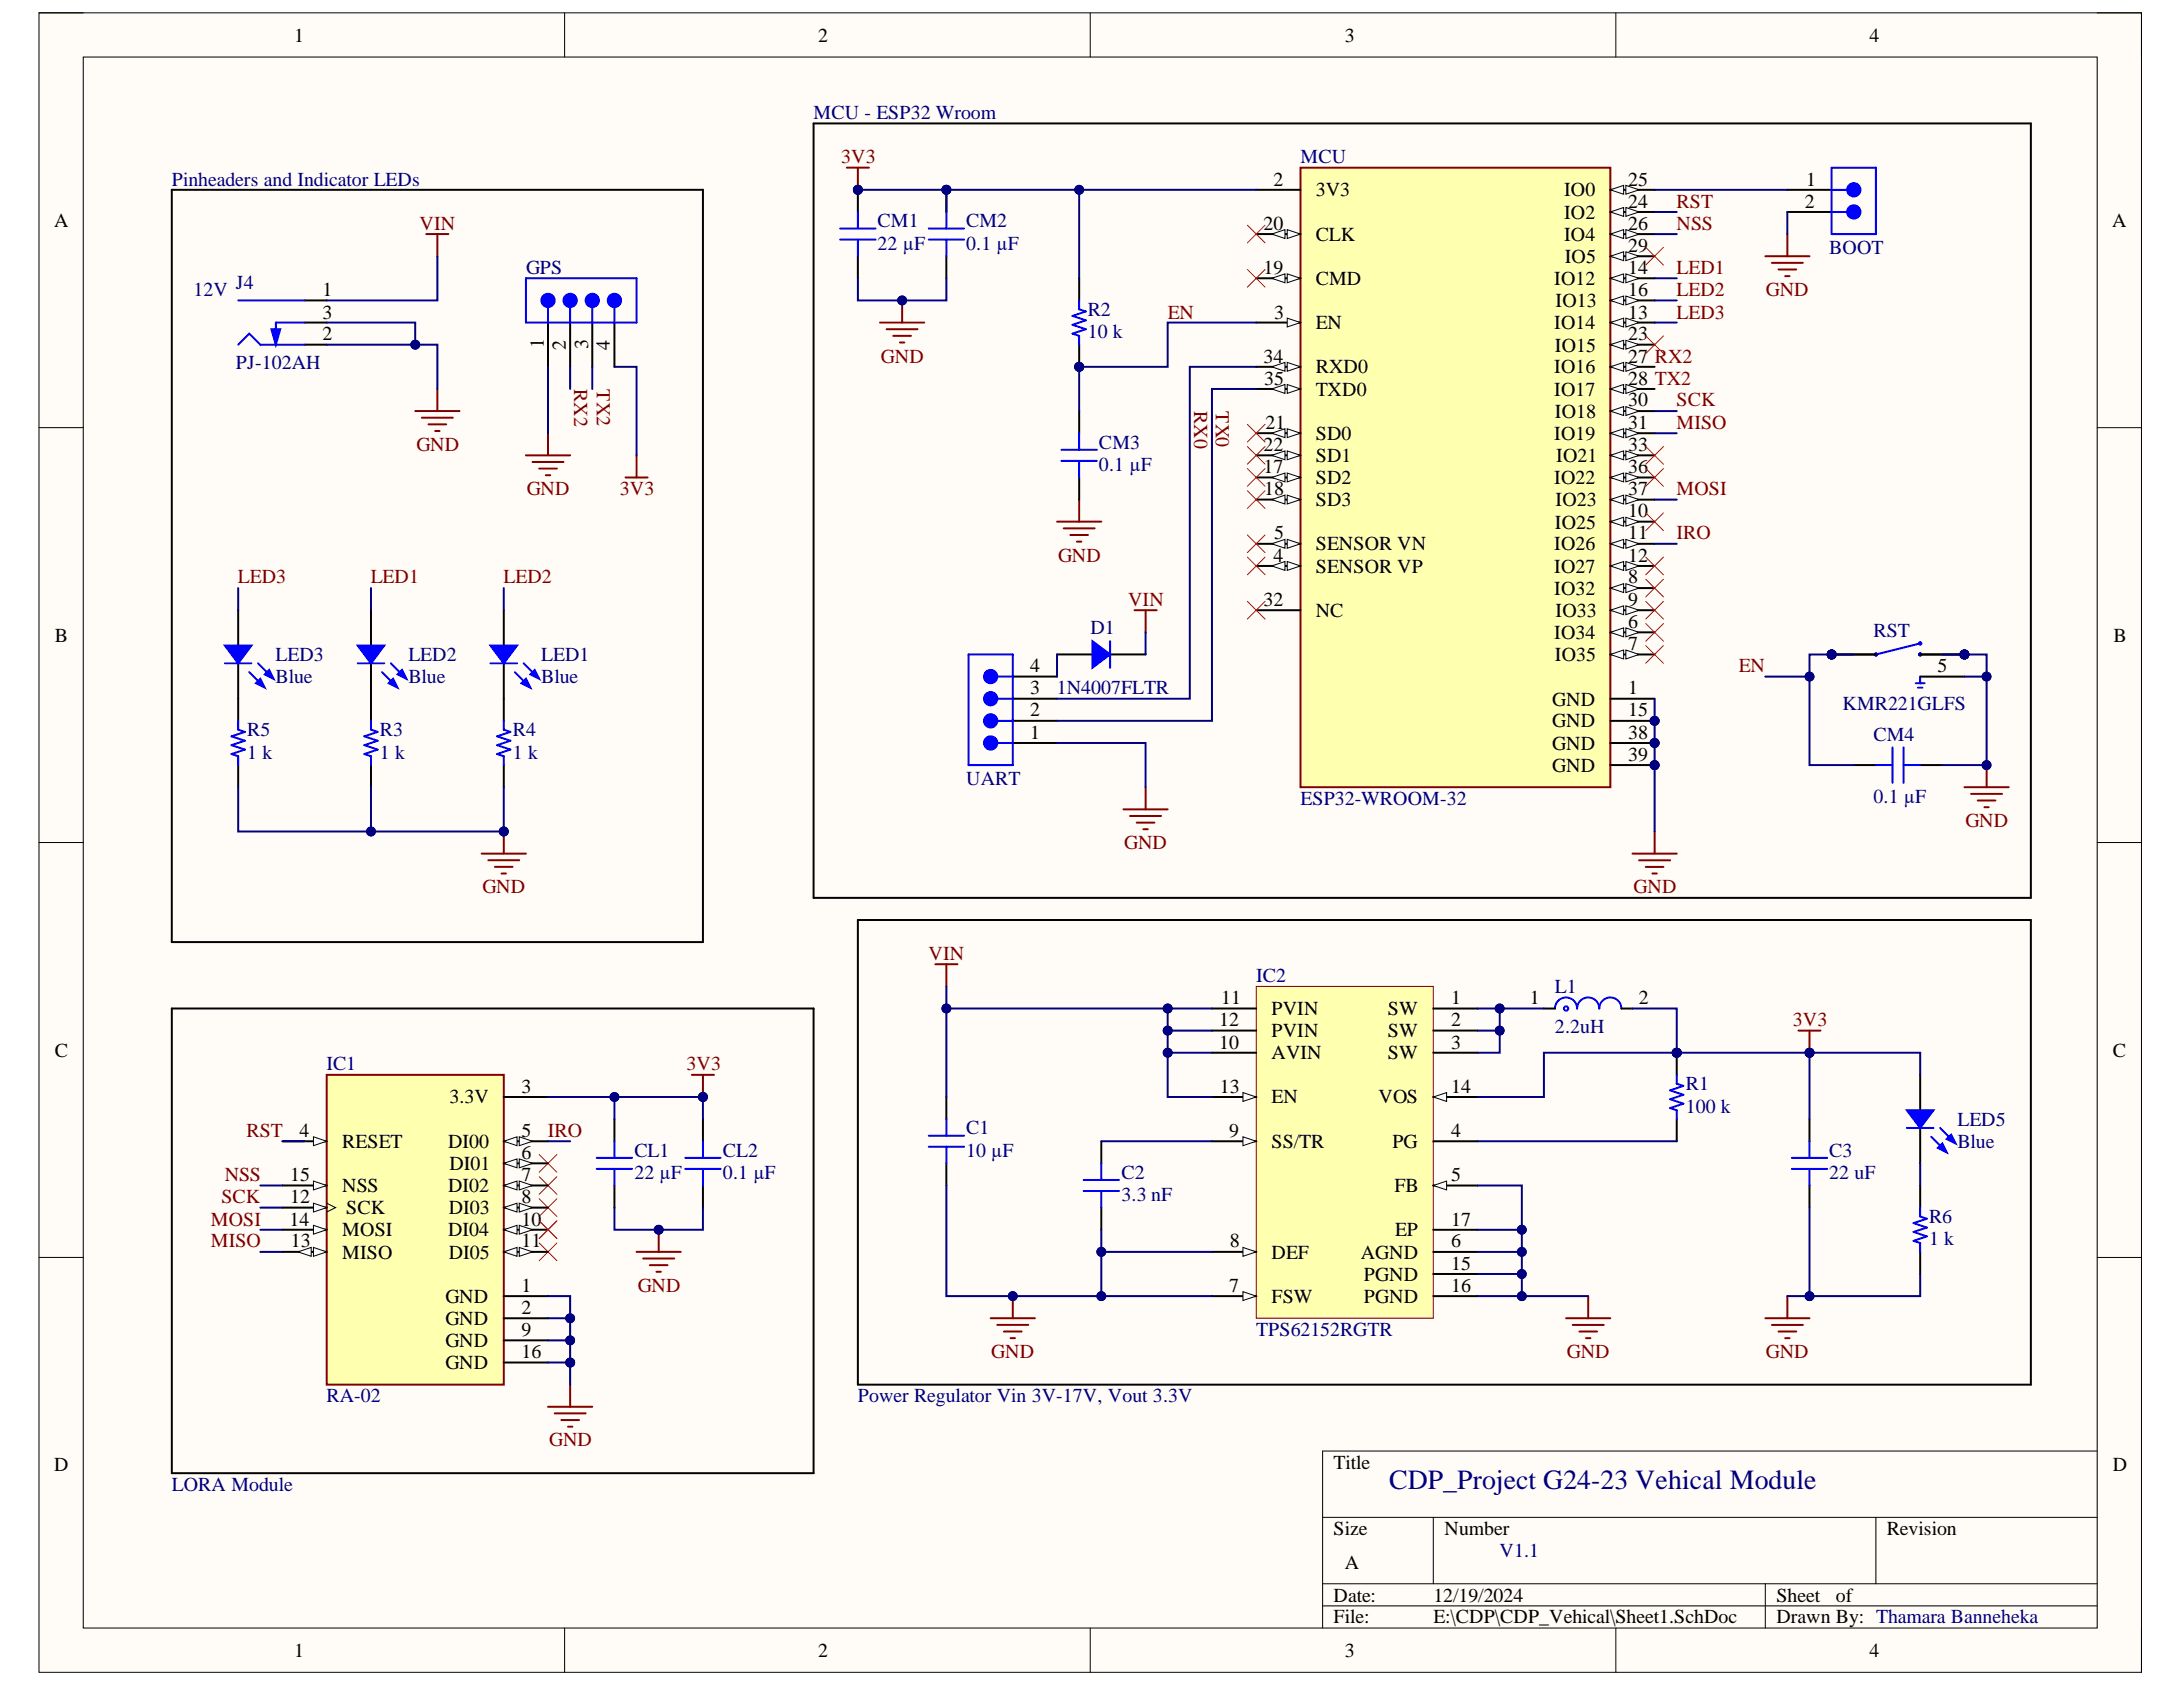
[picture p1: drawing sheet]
<svg xmlns="http://www.w3.org/2000/svg" width="279mm" height="216mm" viewBox="0 0 279 216" stroke-linecap="round" stroke-linejoin="round" font-family="sans-serif">
<defs><g id="words">
<text font-size="3.6" fill="#000080" x="177.8" y="190.6">CDP_Project G24-23 Vehical Module</text>
<g font-size="2.5">
<text x="37.6" y="5.3">1</text>
<text x="104.7" y="5.3">2</text>
<text x="172.1" y="5.3">3</text>
<text x="239.3" y="5.3">4</text>
<text x="163" y="23.8">2</text>
<text x="208.4" y="23.8">25</text>
<text x="231.2" y="23.8">1</text>
<text x="6.9" y="29">A</text>
<text x="161.7" y="29.4">20</text>
<text x="168.4" y="25.1">3V3</text>
<text x="200.2" y="25.1">IO0</text>
<text x="200.2" y="28">IO2</text>
<text x="208.4" y="26.6">24</text>
<text x="208.4" y="29.4">26</text>
<text x="231" y="26.6">2</text>
<text x="270.3" y="29">A</text>
<text x="161.7" y="35.1">19</text>
<text x="168.4" y="30.8">CLK</text>
<text x="200.2" y="30.8">IO4</text>
<text x="200.3" y="33.7">IO5</text>
<text x="208.4" y="32.2">29</text>
<text x="208.4" y="35.1">14</text>
<text x="41.3" y="37.9">1</text>
<text x="41.3" y="40.8">3</text>
<text x="163.1" y="40.8">3</text>
<text x="168.4" y="36.5">CMD</text>
<text x="198.9" y="36.5">IO12</text>
<text x="199.1" y="39.3">IO13</text>
<text x="208.4" y="37.9">16</text>
<text x="208.4" y="40.8">13</text>
<text x="41.3" y="43.6">2</text>
<text x="69.6" y="44.5" transform="rotate(-90 69.6 44.5)">1</text>
<text x="72.4" y="44.7" transform="rotate(-90 72.4 44.7)">2</text>
<text x="75.3" y="44.7" transform="rotate(-90 75.3 44.7)">3</text>
<text x="78.1" y="44.7" transform="rotate(-90 78.1 44.7)">4</text>
<text x="161.7" y="46.4">34</text>
<text x="168.4" y="42.1">EN</text>
<text x="168.4" y="47.8">RXD0</text>
<text x="198.9" y="42.1">IO14</text>
<text x="198.9" y="47.8">IO16</text>
<text x="199" y="45">IO15</text>
<text x="208.4" y="43.6">23</text>
<text x="208.4" y="46.4">27 RX2</text>
<text x="161.8" y="49.2">35</text>
<text x="168.4" y="50.7">TXD0</text>
<text x="198.9" y="50.7">IO17</text>
<text x="199" y="53.4">IO18</text>
<text x="208.4" y="49.2">28 TX2</text>
<text x="208.4" y="52">30</text>
<text x="161.7" y="57.7">22</text>
<text x="162" y="54.9">21</text>
<text x="168.4" y="56.3">SD0</text>
<text x="168.4" y="59.1">SD1</text>
<text x="198.9" y="56.3">IO19</text>
<text x="199.2" y="59.1">IO21</text>
<text x="208.4" y="54.9">31</text>
<text x="208.4" y="57.7">33</text>
<text x="161.7" y="60.5">17</text>
<text x="161.8" y="63.3">18</text>
<text x="168.4" y="62">SD2</text>
<text x="168.4" y="64.8">SD3</text>
<text x="198.9" y="62">IO22</text>
<text x="199.1" y="64.8">IO23</text>
<text x="208.4" y="60.5">36</text>
<text x="208.4" y="63.3">37</text>
<text x="163" y="71.9">4</text>
<text x="163.1" y="69">5</text>
<text x="168.4" y="70.4">SENSOR VN</text>
<text x="198.9" y="70.4">IO26</text>
<text x="199" y="67.7">IO25</text>
<text x="208.4" y="66.2">10</text>
<text x="208.4" y="69">11</text>
<text x="208.4" y="71.9">12</text>
<text x="161.7" y="77.5">32</text>
<text x="168.4" y="73.3">SENSOR VP</text>
<text x="198.9" y="73.3">IO27</text>
<text x="198.9" y="76.1">IO32</text>
<text x="208.4" y="74.7">8</text>
<text x="208.4" y="77.5">9</text>
<text x="7" y="82.1">B</text>
<text x="168.4" y="79">NC</text>
<text x="198.9" y="81.8">IO34</text>
<text x="199.1" y="79">IO33</text>
<text x="208.4" y="80.3">6</text>
<text x="208.4" y="83.2">7</text>
<text x="270.5" y="82.1">B</text>
<text x="131.9" y="88.9">3</text>
<text x="131.9" y="86">4</text>
<text x="199" y="84.6">IO35</text>
<text x="208.4" y="88.9">1</text>
<text x="248" y="86">5</text>
<text x="131.9" y="91.7">2</text>
<text x="131.9" y="94.5">1</text>
<text x="198.7" y="90.3">GND</text>
<text x="198.7" y="93.1">GND</text>
<text x="198.7" y="96">GND</text>
<text x="208.4" y="91.7">15</text>
<text x="208.4" y="94.5">38</text>
<text x="198.7" y="98.8">GND</text>
<text x="208.4" y="97.3">39</text>
<text x="156.1" y="131.3">12</text>
<text x="156.3" y="128.5">11</text>
<text x="162.7" y="129.9">PVIN</text>
<text x="177.6" y="129.9">SW</text>
<text x="185.7" y="128.5">1</text>
<text x="185.7" y="131.3">2</text>
<text x="195.8" y="128.5">1</text>
<text x="209.8" y="128.5">2</text>
<text x="7" y="135.2">C</text>
<text x="156.1" y="134.2">10</text>
<text x="162.7" y="135.6">AVIN</text>
<text x="162.7" y="132.8">PVIN</text>
<text x="177.6" y="132.8">SW</text>
<text x="177.6" y="135.6">SW</text>
<text x="185.7" y="134.2">3</text>
<text x="270.4" y="135.2">C</text>
<text x="57.5" y="141.2">3.3V</text>
<text x="66.7" y="139.9">3</text>
<text x="156.1" y="139.9">13</text>
<text x="162.7" y="141.2">EN</text>
<text x="176.4" y="141.2">VOS</text>
<text x="185.7" y="139.9">14</text>
<text x="38.3" y="145.5">4</text>
<text x="43.8" y="146.9">RESET</text>
<text x="57.3" y="146.9">DI00</text>
<text x="57.5" y="149.8">DI01</text>
<text x="66.7" y="145.5">5</text>
<text x="66.7" y="148.3">6</text>
<text x="157.3" y="145.5">9</text>
<text x="162.7" y="146.9">SS/TR</text>
<text x="178.2" y="146.9">PG</text>
<text x="185.7" y="145.5">4</text>
<text x="37.1" y="151.2">15</text>
<text x="37.1" y="154">12</text>
<text x="43.8" y="152.5">NSS</text>
<text x="44.3" y="155.4">SCK</text>
<text x="57.3" y="152.5">DI02</text>
<text x="57.4" y="155.4">DI03</text>
<text x="66.7" y="151.2">7</text>
<text x="66.7" y="154">8</text>
<text x="178.5" y="152.5">FB</text>
<text x="185.7" y="151.2">5</text>
<text x="37" y="156.9">14</text>
<text x="37.2" y="159.6">13</text>
<text x="43.8" y="158.2">MOSI</text>
<text x="43.8" y="161.1">MISO</text>
<text x="57.3" y="158.2">DI04</text>
<text x="57.4" y="161.1">DI05</text>
<text x="66.7" y="156.9">10</text>
<text x="66.7" y="159.6">11</text>
<text x="157.4" y="159.6">8</text>
<text x="162.7" y="161.1">DEF</text>
<text x="174.2" y="161.1">AGND</text>
<text x="178.6" y="158.2">EP</text>
<text x="185.7" y="159.6">6</text>
<text x="185.7" y="156.9">17</text>
<text x="57" y="166.8">GND</text>
<text x="66.7" y="165.3">1</text>
<text x="157.3" y="165.3">7</text>
<text x="162.7" y="166.8">FSW</text>
<text x="174.6" y="163.9">PGND</text>
<text x="174.6" y="166.8">PGND</text>
<text x="185.7" y="162.5">15</text>
<text x="185.7" y="165.3">16</text>
<text x="57" y="169.5">GND</text>
<text x="57" y="172.4">GND</text>
<text x="66.7" y="168.2">2</text>
<text x="66.7" y="171">9</text>
<text x="66.7" y="173.9">16</text>
<text x="57" y="175.2">GND</text>
<text x="6.9" y="188.3">D</text>
<text x="170.7" y="188">Title</text>
<text x="270.4" y="188.3">D</text>
<text x="170.7" y="196.4">Size</text>
<text x="184.9" y="196.4">Number</text>
<text x="241.5" y="196.4">Revision</text>
<text x="172.1" y="200.7">A</text>
<text x="170.7" y="205">Date:</text>
<text x="170.7" y="207.8">File:</text>
<text x="183.5" y="205">12/19/2024</text>
<text x="183.5" y="207.8">E:\CDP\CDP_Vehical\Sheet1.SchDoc</text>
<text x="227.4" y="205">Sheet</text>
<text x="227.4" y="207.8">Drawn By: Thamara Banneheka</text>
<text x="235" y="205">of</text>
<text x="37.6" y="212.1">1</text>
<text x="104.7" y="212.1">2</text>
<text x="172.1" y="212.1">3</text>
<text x="239.3" y="212.1">4</text>
</g>
<g font-size="2.5" fill="#000080">
<text x="104.1" y="15.2">MCU - ESP32 Wroom</text>
<text x="22" y="23.8">Pinheaders and Indicator LEDs</text>
<text x="166.5" y="20.9">MCU</text>
<text x="112.3" y="29.1">CM1</text>
<text x="123.7" y="29.1">CM2</text>
<text x="67.3" y="35.1">GPS</text>
<text x="112.3" y="32">22 µF</text>
<text x="123.7" y="32">0.1 µF</text>
<text x="234.1" y="32.5">BOOT</text>
<text x="24.8" y="37.9">12V</text>
<text x="30.2" y="37">J4</text>
<text x="139.2" y="40.4">R2</text>
<text x="30.2" y="47.3">PJ-102AH</text>
<text x="139.2" y="43.3">10 k</text>
<text x="140.7" y="57.4">CM3</text>
<text x="140.7" y="60.3">0.1 µF</text>
<text x="139.6" y="81.2">D1</text>
<text x="239.8" y="81.5">RST</text>
<text x="35.3" y="84.6">LED3</text>
<text x="35.3" y="87.4">Blue</text>
<text x="52.3" y="84.6">LED2</text>
<text x="52.3" y="87.4">Blue</text>
<text x="69.3" y="84.6">LED1</text>
<text x="69.3" y="87.4">Blue</text>
<text x="135.2" y="88.9">1N4007FLTR</text>
<text x="31.6" y="94.2">R5</text>
<text x="48.6" y="94.2">R3</text>
<text x="65.6" y="94.2">R4</text>
<text x="235.8" y="90.8">KMR221GLFS</text>
<text x="239.8" y="94.8">CM4</text>
<text x="31.6" y="97.1">1 k</text>
<text x="48.6" y="97.1">1 k</text>
<text x="65.6" y="97.1">1 k</text>
<text x="123.7" y="100.5">UART</text>
<text x="166.5" y="103">ESP32-WROOM-32</text>
<text x="239.8" y="102.7">0.1 µF</text>
<text x="160.8" y="125.7">IC2</text>
<text x="199" y="127.1">L1</text>
<text x="41.8" y="137">IC1</text>
<text x="199" y="132.2">2.2uH</text>
<text x="215.8" y="142.4">100 k</text>
<text x="215.8" y="139.5">R1</text>
<text x="81.2" y="148.1">CL1</text>
<text x="92.5" y="148.1">CL2</text>
<text x="123.7" y="148.1">10 µF</text>
<text x="123.7" y="145.2">C1</text>
<text x="234.1" y="148.1">C3</text>
<text x="250.5" y="144.1">LED5</text>
<text x="250.5" y="146.9">Blue</text>
<text x="81.2" y="150.9">22 µF</text>
<text x="92.5" y="150.9">0.1 µF</text>
<text x="143.5" y="153.7">3.3 nF</text>
<text x="143.5" y="150.9">C2</text>
<text x="234.1" y="150.9">22 uF</text>
<text x="246.9" y="159.4">1 k</text>
<text x="246.9" y="156.5">R6</text>
<text x="160.8" y="171">TPS62152RGTR</text>
<text x="41.8" y="179.4">RA-02</text>
<text x="109.8" y="179.4">Power Regulator Vin 3V-17V, Vout 3.3V</text>
<text x="22" y="190.8">LORA Module</text>
<text x="191.9" y="199.3">V1.1</text>
</g>
<g font-size="2.5" fill="#800000">
<text x="107.7" y="20.9">3V3</text>
<text x="53.7" y="29.4">VIN</text>
<text x="214.6" y="29.4">NSS</text>
<text x="214.6" y="26.6">RST</text>
<text x="214.6" y="35.1">LED1</text>
<text x="149.5" y="40.8">EN</text>
<text x="214.6" y="37.9">LED2</text>
<text x="214.6" y="40.8">LED3</text>
<text x="226" y="37.9">GND</text>
<text x="112.7" y="46.4">GND</text>
<text x="73.5" y="49.8" transform="rotate(90 73.5 49.8)">RX2</text>
<text x="76.4" y="49.8" transform="rotate(90 76.4 49.8)">TX2</text>
<text x="152.8" y="52.6" transform="rotate(90 152.8 52.6)">RX0</text>
<text x="155.6" y="52.6" transform="rotate(90 155.6 52.6)">TX0</text>
<text x="214.6" y="52">SCK</text>
<text x="53.3" y="57.7">GND</text>
<text x="214.6" y="54.9">MISO</text>
<text x="67.4" y="63.3">GND</text>
<text x="79.3" y="63.3">3V3</text>
<text x="214.6" y="63.3">MOSI</text>
<text x="135.4" y="71.9">GND</text>
<text x="214.6" y="69">IRO</text>
<text x="30.4" y="74.7">LED3</text>
<text x="47.5" y="74.7">LED1</text>
<text x="64.5" y="74.7">LED2</text>
<text x="144.4" y="77.5">VIN</text>
<text x="222.5" y="86">EN</text>
<text x="251.5" y="105.9">GND</text>
<text x="143.9" y="108.7">GND</text>
<text x="61.7" y="114.3">GND</text>
<text x="209.1" y="114.3">GND</text>
<text x="118.8" y="122.9">VIN</text>
<text x="229.5" y="131.3">3V3</text>
<text x="87.9" y="137">3V3</text>
<text x="31.5" y="145.5">RST</text>
<text x="70.1" y="145.5">IRO</text>
<text x="28.3" y="154">SCK</text>
<text x="28.8" y="151.2">NSS</text>
<text x="27" y="156.9">MOSI</text>
<text x="27" y="159.6">MISO</text>
<text x="81.6" y="165.3">GND</text>
<text x="126.9" y="173.9">GND</text>
<text x="200.5" y="173.9">GND</text>
<text x="226" y="173.9">GND</text>
<text x="70.3" y="185.1">GND</text>
</g>
</g></defs>
<path d="M5 1.6h269.1v212.4h-269.1z" fill-rule="evenodd" fill="#fffcf8"/>
<path d="M5 1.6h269.1v212.4h-269.1z" fill="none" stroke="#000" stroke-width=".13"/>
<path d="M10.7 7.3h257.7v201.1h-257.7z" fill-rule="evenodd" fill="#fffcf8"/>
<g fill="none" stroke="#000" stroke-width=".13">
<path d="M5 1.6h5.7M10.7 7.3h257.7v201.1h-257.7zM72.3 1.6v5.7M139.5 1.6v5.7M206.8 1.6v5.7M268.4 1.6h5.7v5.7M5 54.7h5.7M268.4 54.7h5.7M5 107.8h5.7M268.4 107.8h5.7M5 160.9h5.7M268.4 160.9h5.7"/>
<path d="M169.3 194.2h99.1M183.4 194.2v8.5M240.1 194.2v8.5M268.4 185.7h-99.1v22.7M72.3 208.4v5.6M139.5 208.4v5.6M169.3 202.7h99.1M169.3 205.5h99.1M206.8 208.4v5.6M225.9 202.7v5.7M274.1 208.4v5.6"/>
</g>
<circle cx="211.8" cy="92.3" r=".57" fill="#000080"/>
<circle cx="211.8" cy="92.3" r=".57" fill="none" stroke="#000080" stroke-width=".13"/>
<circle cx="211.8" cy="95.1" r=".57" fill="#000080"/>
<circle cx="211.8" cy="95.1" r=".57" fill="none" stroke="#000080" stroke-width=".13"/>
<circle cx="211.8" cy="97.9" r=".57" fill="#000080"/>
<circle cx="211.8" cy="97.9" r=".57" fill="none" stroke="#000080" stroke-width=".13"/>
<path d="M166.4 21.5h39.7v79.2h-39.7z" fill-rule="evenodd" fill="#ffffb0"/>
<path d="M166.4 21.5h39.7v79.2h-39.7z" fill="none" stroke="#800000" stroke-width=".25"/>
<path d="M160.8 24.3h5.6M160.8 69.6h5.6" fill="none" stroke="#000" stroke-width=".25"/>
<path d="M164.7 69l1.7 .6-1.7 .6z" fill="#f8fcff"/>
<path d="M164.7 69l1.7 .6-1.7 .6z" fill="none" stroke="#000" stroke-width=".13"/>
<path d="M162.8 69.6l1.7-.6v1.2z" fill="#f8fcff"/>
<path d="M162.8 69.6l1.7-.6v1.2z" fill="none" stroke="#000" stroke-width=".13"/>
<path d="M160.8 72.4h5.6" fill="none" stroke="#000" stroke-width=".25"/>
<path d="M164.7 71.9l1.7 .5-1.7 .6z" fill="#f8fcff"/>
<path d="M164.7 71.9l1.7 .5-1.7 .6z" fill="none" stroke="#000" stroke-width=".13"/>
<path d="M162.8 72.4l1.7-.5v1.1z" fill="#f8fcff"/>
<path d="M162.8 72.4l1.7-.5v1.1z" fill="none" stroke="#000" stroke-width=".13"/>
<path d="M206.1 24.3h5.7" fill="none" stroke="#000" stroke-width=".25"/>
<path d="M206.1 24.3l1.7-.6v1.2z" fill="#f8fcff"/>
<path d="M206.1 24.3l1.7-.6v1.2z" fill="none" stroke="#000" stroke-width=".13"/>
<path d="M208.1 23.7l1.7 .6-1.7 .6z" fill="#f8fcff"/>
<path d="M208.1 23.7l1.7 .6-1.7 .6z" fill="none" stroke="#000" stroke-width=".13"/>
<path d="M206.1 27.1h5.7" fill="none" stroke="#000" stroke-width=".25"/>
<path d="M206.1 27.1l1.7-.5v1.1z" fill="#f8fcff"/>
<path d="M206.1 27.1l1.7-.5v1.1z" fill="none" stroke="#000" stroke-width=".13"/>
<path d="M208.1 26.6l1.7 .5-1.7 .6z" fill="#f8fcff"/>
<path d="M208.1 26.6l1.7 .5-1.7 .6z" fill="none" stroke="#000" stroke-width=".13"/>
<path d="M206.1 30h5.7" fill="none" stroke="#000" stroke-width=".25"/>
<path d="M206.1 30l1.7-.6v1.1z" fill="#f8fcff"/>
<path d="M206.1 30l1.7-.6v1.1z" fill="none" stroke="#000" stroke-width=".13"/>
<path d="M208.1 29.4l1.7 .6-1.7 .5z" fill="#f8fcff"/>
<path d="M208.1 29.4l1.7 .6-1.7 .5z" fill="none" stroke="#000" stroke-width=".13"/>
<path d="M206.1 32.8h5.7" fill="none" stroke="#000" stroke-width=".25"/>
<path d="M206.1 32.8l1.7-.6v1.2z" fill="#f8fcff"/>
<path d="M206.1 32.8l1.7-.6v1.2z" fill="none" stroke="#000" stroke-width=".13"/>
<path d="M208.1 32.2l1.7 .6-1.7 .6z" fill="#f8fcff"/>
<path d="M208.1 32.2l1.7 .6-1.7 .6z" fill="none" stroke="#000" stroke-width=".13"/>
<path d="M206.1 35.6h5.7" fill="none" stroke="#000" stroke-width=".25"/>
<path d="M206.1 35.6l1.7-.5v1.1z" fill="#f8fcff"/>
<path d="M206.1 35.6l1.7-.5v1.1z" fill="none" stroke="#000" stroke-width=".13"/>
<path d="M208.1 35.1l1.7 .5-1.7 .6z" fill="#f8fcff"/>
<path d="M208.1 35.1l1.7 .5-1.7 .6z" fill="none" stroke="#000" stroke-width=".13"/>
<path d="M206.1 38.4h5.7" fill="none" stroke="#000" stroke-width=".25"/>
<path d="M206.1 38.4l1.7-.5v1.1z" fill="#f8fcff"/>
<path d="M206.1 38.4l1.7-.5v1.1z" fill="none" stroke="#000" stroke-width=".13"/>
<path d="M208.1 37.9l1.7 .5-1.7 .6z" fill="#f8fcff"/>
<path d="M208.1 37.9l1.7 .5-1.7 .6z" fill="none" stroke="#000" stroke-width=".13"/>
<path d="M206.1 41.3h5.7" fill="none" stroke="#000" stroke-width=".25"/>
<path d="M206.1 41.3l1.7-.6v1.2z" fill="#f8fcff"/>
<path d="M206.1 41.3l1.7-.6v1.2z" fill="none" stroke="#000" stroke-width=".13"/>
<path d="M208.1 40.7l1.7 .6-1.7 .6z" fill="#f8fcff"/>
<path d="M208.1 40.7l1.7 .6-1.7 .6z" fill="none" stroke="#000" stroke-width=".13"/>
<path d="M206.1 44.1h5.7" fill="none" stroke="#000" stroke-width=".25"/>
<path d="M206.1 44.1l1.7-.5v1.1z" fill="#f8fcff"/>
<path d="M206.1 44.1l1.7-.5v1.1z" fill="none" stroke="#000" stroke-width=".13"/>
<path d="M208.1 43.6l1.7 .5-1.7 .6z" fill="#f8fcff"/>
<path d="M208.1 43.6l1.7 .5-1.7 .6z" fill="none" stroke="#000" stroke-width=".13"/>
<path d="M206.1 46.9h5.7" fill="none" stroke="#000" stroke-width=".25"/>
<path d="M206.1 46.9l1.7-.5v1.1z" fill="#f8fcff"/>
<path d="M206.1 46.9l1.7-.5v1.1z" fill="none" stroke="#000" stroke-width=".13"/>
<path d="M208.1 46.4l1.7 .5-1.7 .6z" fill="#f8fcff"/>
<path d="M208.1 46.4l1.7 .5-1.7 .6z" fill="none" stroke="#000" stroke-width=".13"/>
<path d="M206.1 49.8h5.7" fill="none" stroke="#000" stroke-width=".25"/>
<path d="M206.1 49.8l1.7-.6v1.1z" fill="#f8fcff"/>
<path d="M206.1 49.8l1.7-.6v1.1z" fill="none" stroke="#000" stroke-width=".13"/>
<path d="M208.1 49.2l1.7 .6-1.7 .5z" fill="#f8fcff"/>
<path d="M208.1 49.2l1.7 .6-1.7 .5z" fill="none" stroke="#000" stroke-width=".13"/>
<path d="M206.1 52.6h5.7" fill="none" stroke="#000" stroke-width=".25"/>
<path d="M206.1 52.6l1.7-.6v1.2z" fill="#f8fcff"/>
<path d="M206.1 52.6l1.7-.6v1.2z" fill="none" stroke="#000" stroke-width=".13"/>
<path d="M208.1 52l1.7 .6-1.7 .6z" fill="#f8fcff"/>
<path d="M208.1 52l1.7 .6-1.7 .6z" fill="none" stroke="#000" stroke-width=".13"/>
<path d="M206.1 55.4h5.7" fill="none" stroke="#000" stroke-width=".25"/>
<path d="M206.1 55.4l1.7-.5v1.1z" fill="#f8fcff"/>
<path d="M206.1 55.4l1.7-.5v1.1z" fill="none" stroke="#000" stroke-width=".13"/>
<path d="M208.1 54.9l1.7 .5-1.7 .6z" fill="#f8fcff"/>
<path d="M208.1 54.9l1.7 .5-1.7 .6z" fill="none" stroke="#000" stroke-width=".13"/>
<path d="M206.1 58.3h5.7" fill="none" stroke="#000" stroke-width=".25"/>
<path d="M206.1 58.3l1.7-.6v1.1z" fill="#f8fcff"/>
<path d="M206.1 58.3l1.7-.6v1.1z" fill="none" stroke="#000" stroke-width=".13"/>
<path d="M208.1 57.7l1.7 .6-1.7 .5z" fill="#f8fcff"/>
<path d="M208.1 57.7l1.7 .6-1.7 .5z" fill="none" stroke="#000" stroke-width=".13"/>
<path d="M206.1 61.1h5.7" fill="none" stroke="#000" stroke-width=".25"/>
<path d="M206.1 61.1l1.7-.6v1.2z" fill="#f8fcff"/>
<path d="M206.1 61.1l1.7-.6v1.2z" fill="none" stroke="#000" stroke-width=".13"/>
<path d="M208.1 60.5l1.7 .6-1.7 .6z" fill="#f8fcff"/>
<path d="M208.1 60.5l1.7 .6-1.7 .6z" fill="none" stroke="#000" stroke-width=".13"/>
<path d="M206.1 63.9h5.7" fill="none" stroke="#000" stroke-width=".25"/>
<path d="M206.1 63.9l1.7-.5v1.1z" fill="#f8fcff"/>
<path d="M206.1 63.9l1.7-.5v1.1z" fill="none" stroke="#000" stroke-width=".13"/>
<path d="M208.1 63.4l1.7 .5-1.7 .6z" fill="#f8fcff"/>
<path d="M208.1 63.4l1.7 .5-1.7 .6z" fill="none" stroke="#000" stroke-width=".13"/>
<path d="M206.1 66.8h5.7" fill="none" stroke="#000" stroke-width=".25"/>
<path d="M206.1 66.8l1.7-.6v1.1z" fill="#f8fcff"/>
<path d="M206.1 66.8l1.7-.6v1.1z" fill="none" stroke="#000" stroke-width=".13"/>
<path d="M208.1 66.2l1.7 .6-1.7 .5z" fill="#f8fcff"/>
<path d="M208.1 66.2l1.7 .6-1.7 .5z" fill="none" stroke="#000" stroke-width=".13"/>
<path d="M206.1 69.6h5.7" fill="none" stroke="#000" stroke-width=".25"/>
<path d="M206.1 69.6l1.7-.6v1.2z" fill="#f8fcff"/>
<path d="M206.1 69.6l1.7-.6v1.2z" fill="none" stroke="#000" stroke-width=".13"/>
<path d="M208.1 69l1.7 .6-1.7 .6z" fill="#f8fcff"/>
<path d="M208.1 69l1.7 .6-1.7 .6z" fill="none" stroke="#000" stroke-width=".13"/>
<path d="M206.1 72.4h5.7" fill="none" stroke="#000" stroke-width=".25"/>
<path d="M206.1 72.4l1.7-.5v1.1z" fill="#f8fcff"/>
<path d="M206.1 72.4l1.7-.5v1.1z" fill="none" stroke="#000" stroke-width=".13"/>
<path d="M208.1 71.9l1.7 .5-1.7 .6z" fill="#f8fcff"/>
<path d="M208.1 71.9l1.7 .5-1.7 .6z" fill="none" stroke="#000" stroke-width=".13"/>
<path d="M206.1 75.3h5.7" fill="none" stroke="#000" stroke-width=".25"/>
<path d="M206.1 75.3l1.7-.6v1.1z" fill="#f8fcff"/>
<path d="M206.1 75.3l1.7-.6v1.1z" fill="none" stroke="#000" stroke-width=".13"/>
<path d="M208.1 74.7l1.7 .6-1.7 .5z" fill="#f8fcff"/>
<path d="M208.1 74.7l1.7 .6-1.7 .5z" fill="none" stroke="#000" stroke-width=".13"/>
<path d="M206.1 78.1h5.7" fill="none" stroke="#000" stroke-width=".25"/>
<path d="M206.1 78.1l1.7-.6v1.2z" fill="#f8fcff"/>
<path d="M206.1 78.1l1.7-.6v1.2z" fill="none" stroke="#000" stroke-width=".13"/>
<path d="M208.1 77.5l1.7 .6-1.7 .6z" fill="#f8fcff"/>
<path d="M208.1 77.5l1.7 .6-1.7 .6z" fill="none" stroke="#000" stroke-width=".13"/>
<path d="M206.1 80.9h5.7" fill="none" stroke="#000" stroke-width=".25"/>
<path d="M206.1 80.9l1.7-.5v1.1z" fill="#f8fcff"/>
<path d="M206.1 80.9l1.7-.5v1.1z" fill="none" stroke="#000" stroke-width=".13"/>
<path d="M208.1 80.4l1.7 .5-1.7 .6z" fill="#f8fcff"/>
<path d="M208.1 80.4l1.7 .5-1.7 .6z" fill="none" stroke="#000" stroke-width=".13"/>
<path d="M206.1 83.8h5.7" fill="none" stroke="#000" stroke-width=".25"/>
<path d="M206.1 83.8l1.7-.6v1.1z" fill="#f8fcff"/>
<path d="M206.1 83.8l1.7-.6v1.1z" fill="none" stroke="#000" stroke-width=".13"/>
<path d="M208.1 83.2l1.7 .6-1.7 .5z" fill="#f8fcff"/>
<path d="M208.1 83.2l1.7 .6-1.7 .5z" fill="none" stroke="#000" stroke-width=".13"/>
<path d="M160.8 30h5.6" fill="none" stroke="#000" stroke-width=".25"/>
<path d="M164.7 29.4l1.7 .6-1.7 .5z" fill="#f8fcff"/>
<path d="M164.7 29.4l1.7 .6-1.7 .5z" fill="none" stroke="#000" stroke-width=".13"/>
<path d="M162.8 30l1.7-.6v1.1z" fill="#f8fcff"/>
<path d="M162.8 30l1.7-.6v1.1z" fill="none" stroke="#000" stroke-width=".13"/>
<path d="M160.8 35.6h5.6" fill="none" stroke="#000" stroke-width=".25"/>
<path d="M164.7 35.1l1.7 .5-1.7 .6z" fill="#f8fcff"/>
<path d="M164.7 35.1l1.7 .5-1.7 .6z" fill="none" stroke="#000" stroke-width=".13"/>
<path d="M162.8 35.6l1.7-.5v1.1z" fill="#f8fcff"/>
<path d="M162.8 35.6l1.7-.5v1.1z" fill="none" stroke="#000" stroke-width=".13"/>
<path d="M160.8 41.3h5.6" fill="none" stroke="#000" stroke-width=".25"/>
<path d="M164.7 40.7l1.7 .6-1.7 .5z" fill="#f8fcff"/>
<path d="M164.7 40.7l1.7 .6-1.7 .5z" fill="none" stroke="#000" stroke-width=".13"/>
<path d="M160.8 46.9h5.6M160.8 78.1h5.6" fill="none" stroke="#000" stroke-width=".25"/>
<path d="M164.7 46.4l1.7 .5-1.7 .6z" fill="#f8fcff"/>
<path d="M164.7 46.4l1.7 .5-1.7 .6z" fill="none" stroke="#000" stroke-width=".13"/>
<path d="M162.8 46.9l1.7-.5v1.1z" fill="#f8fcff"/>
<path d="M162.8 46.9l1.7-.5v1.1z" fill="none" stroke="#000" stroke-width=".13"/>
<path d="M160.8 49.8h5.6" fill="none" stroke="#000" stroke-width=".25"/>
<path d="M164.7 49.2l1.7 .6-1.7 .5z" fill="#f8fcff"/>
<path d="M164.7 49.2l1.7 .6-1.7 .5z" fill="none" stroke="#000" stroke-width=".13"/>
<path d="M162.8 49.8l1.7-.6v1.1z" fill="#f8fcff"/>
<path d="M162.8 49.8l1.7-.6v1.1z" fill="none" stroke="#000" stroke-width=".13"/>
<path d="M160.8 55.4h5.6" fill="none" stroke="#000" stroke-width=".25"/>
<path d="M164.7 54.9l1.7 .5-1.7 .6z" fill="#f8fcff"/>
<path d="M164.7 54.9l1.7 .5-1.7 .6z" fill="none" stroke="#000" stroke-width=".13"/>
<path d="M162.8 55.4l1.7-.5v1.1z" fill="#f8fcff"/>
<path d="M162.8 55.4l1.7-.5v1.1z" fill="none" stroke="#000" stroke-width=".13"/>
<path d="M160.8 58.3h5.6" fill="none" stroke="#000" stroke-width=".25"/>
<path d="M164.7 57.7l1.7 .6-1.7 .5z" fill="#f8fcff"/>
<path d="M164.7 57.7l1.7 .6-1.7 .5z" fill="none" stroke="#000" stroke-width=".13"/>
<path d="M162.8 58.3l1.7-.6v1.1z" fill="#f8fcff"/>
<path d="M162.8 58.3l1.7-.6v1.1z" fill="none" stroke="#000" stroke-width=".13"/>
<path d="M160.8 61.1h5.6" fill="none" stroke="#000" stroke-width=".25"/>
<path d="M164.7 60.5l1.7 .6-1.7 .6z" fill="#f8fcff"/>
<path d="M164.7 60.5l1.7 .6-1.7 .6z" fill="none" stroke="#000" stroke-width=".13"/>
<path d="M162.8 61.1l1.7-.6v1.2z" fill="#f8fcff"/>
<path d="M162.8 61.1l1.7-.6v1.2z" fill="none" stroke="#000" stroke-width=".13"/>
<path d="M160.8 63.9h5.6" fill="none" stroke="#000" stroke-width=".25"/>
<path d="M164.7 63.4l1.7 .5-1.7 .6z" fill="#f8fcff"/>
<path d="M164.7 63.4l1.7 .5-1.7 .6z" fill="none" stroke="#000" stroke-width=".13"/>
<path d="M162.8 63.9l1.7-.5v1.1z" fill="#f8fcff"/>
<path d="M162.8 63.9l1.7-.5v1.1z" fill="none" stroke="#000" stroke-width=".13"/>
<path d="M206.1 89.4h5.7M206.1 92.3h5.7" fill="none" stroke="#000" stroke-width=".25"/>
<circle cx="211.8" cy="92.3" r=".57" fill="#000080"/>
<circle cx="211.8" cy="92.3" r=".57" fill="none" stroke="#000080" stroke-width=".13"/>
<path d="M206.1 95.1h5.7" fill="none" stroke="#000" stroke-width=".25"/>
<circle cx="211.8" cy="95.1" r=".57" fill="#000080"/>
<circle cx="211.8" cy="95.1" r=".57" fill="none" stroke="#000080" stroke-width=".13"/>
<path d="M206.1 97.9h5.7" fill="none" stroke="#000" stroke-width=".25"/>
<circle cx="211.8" cy="97.9" r=".57" fill="#000080"/>
<circle cx="211.8" cy="97.9" r=".57" fill="none" stroke="#000080" stroke-width=".13"/>
<path d="M160.8 126.2h22.6v42.5h-22.6z" fill-rule="evenodd" fill="#ffffb0"/>
<path d="M160.8 126.2h22.6v42.5h-22.6z" fill="none" stroke="#800000" stroke-width=".13"/>
<path d="M183.4 129.1h5.7M183.4 131.9h5.7M183.4 134.7h5.7M183.4 146.1h5.7M183.4 151.7h5.7" fill="none" stroke="#000" stroke-width=".25"/>
<path d="M183.4 151.7l1.7-.5v1.1z" fill="#f8fcff"/>
<path d="M183.4 151.7l1.7-.5v1.1z" fill="none" stroke="#000" stroke-width=".13"/>
<path d="M155.1 165.9h5.7M183.4 160.2h5.7" fill="none" stroke="#000" stroke-width=".25"/>
<path d="M159.1 165.3l1.7 .6-1.7 .5z" fill="#f8fcff"/>
<path d="M159.1 165.3l1.7 .6-1.7 .5z" fill="none" stroke="#000" stroke-width=".13"/>
<path d="M155.1 160.2h5.7" fill="none" stroke="#000" stroke-width=".25"/>
<path d="M159.1 159.6l1.7 .6-1.7 .6z" fill="#f8fcff"/>
<path d="M159.1 159.6l1.7 .6-1.7 .6z" fill="none" stroke="#000" stroke-width=".13"/>
<path d="M155.1 146.1h5.7" fill="none" stroke="#000" stroke-width=".25"/>
<path d="M159.1 145.5l1.7 .6-1.7 .5z" fill="#f8fcff"/>
<path d="M159.1 145.5l1.7 .6-1.7 .5z" fill="none" stroke="#000" stroke-width=".13"/>
<path d="M155.1 134.7h5.7M155.1 129.1h5.7M155.1 131.9h5.7M155.1 140.4h5.7" fill="none" stroke="#000" stroke-width=".25"/>
<path d="M159.1 139.8l1.7 .6-1.7 .6z" fill="#f8fcff"/>
<path d="M159.1 139.8l1.7 .6-1.7 .6z" fill="none" stroke="#000" stroke-width=".13"/>
<path d="M183.4 140.4h5.7" fill="none" stroke="#000" stroke-width=".25"/>
<path d="M183.4 140.4l1.7-.6v1.2z" fill="#f8fcff"/>
<path d="M183.4 140.4l1.7-.6v1.2z" fill="none" stroke="#000" stroke-width=".13"/>
<path d="M183.4 157.4h5.7M183.4 163h5.7M183.4 165.9h5.7" fill="none" stroke="#000" stroke-width=".25"/>
<path d="M126.8 168.7h5.7M127.6 169.6h4M128.5 170.4h2.3M129.3 171.3h.6M129.6 165.9v2.8" fill="none" stroke="#800000" stroke-width=".25"/>
<circle cx="129.6" cy="165.9" r=".57" fill="#000080"/>
<circle cx="129.6" cy="165.9" r=".57" fill="none" stroke="#000080" stroke-width=".13"/>
<path d="M230.2 131.9h2.8M231.6 131.9v2.8" fill="none" stroke="#800000" stroke-width=".25"/>
<circle cx="231.6" cy="134.7" r=".56" fill="#000080"/>
<circle cx="231.6" cy="134.7" r=".56" fill="none" stroke="#000080" stroke-width=".13"/>
<path d="M108.4 21.5h2.8M109.8 21.5v2.8" fill="none" stroke="#800000" stroke-width=".25"/>
<circle cx="109.8" cy="24.3" r=".57" fill="#000080"/>
<circle cx="109.8" cy="24.3" r=".57" fill="none" stroke="#000080" stroke-width=".13"/>
<path d="M115.5 38.4v2.9M112.6 41.3h5.7M113.5 42.1h3.9M114.3 43h2.3M115.2 43.8h.5" fill="none" stroke="#800000" stroke-width=".25"/>
<circle cx="115.5" cy="38.4" r=".57" fill="#000080"/>
<circle cx="115.5" cy="38.4" r=".57" fill="none" stroke="#000080" stroke-width=".13"/>
<path d="M135.3 66.8h5.7M136.1 67.6h4M137 68.5h2.3M137.8 69.3h.6M138.1 63.9v2.9" fill="none" stroke="#800000" stroke-width=".25"/>
<path d="M121.1 140.4v2.8M121.1 148.9v2.8M141 146.1v2.8M141 154.5v2.9M231.6 143.2v2.9M231.6 151.7v2.9" fill="none" stroke="#000" stroke-width=".25"/>
<path d="M118.9 145.3h4.5M118.9 146.8h4.5M121.1 143.2v2.1M121.1 146.8v2.1M138.7 151h4.5M138.7 152.4h4.5M141 148.9v2.1M141 152.4v2.1M229.3 148.2h4.6M229.3 149.6h4.6M231.6 146.1v2.1M231.6 149.6v2.1" fill="none" stroke="#00f" stroke-width=".25"/>
<circle cx="214.6" cy="134.7" r=".57" fill="#000080"/>
<circle cx="214.6" cy="134.7" r=".57" fill="none" stroke="#000080" stroke-width=".13"/>
<path d="M214.6 134.7v2.9" fill="none" stroke="#000" stroke-width=".25"/>
<circle cx="214.6" cy="134.7" r=".57" fill="#000080"/>
<circle cx="214.6" cy="134.7" r=".57" fill="none" stroke="#000080" stroke-width=".13"/>
<path d="M214.6 143.2v2.9" fill="none" stroke="#000" stroke-width=".25"/>
<path d="M214.6 137.6v1.1l.8 .3-1.6 .5 1.6 .6-1.6 .6 1.6 .5-1.6 .6 .8 .3v1.1" fill="none" stroke="#00f" stroke-width=".25"/>
<circle cx="138.1" cy="46.9" r=".57" fill="#000080"/>
<circle cx="138.1" cy="46.9" r=".57" fill="none" stroke="#000080" stroke-width=".13"/>
<path d="M138.1 35.6v2.8M138.1 44.1v2.8" fill="none" stroke="#000" stroke-width=".25"/>
<circle cx="138.1" cy="46.9" r=".57" fill="#000080"/>
<circle cx="138.1" cy="46.9" r=".57" fill="none" stroke="#000080" stroke-width=".13"/>
<path d="M30.5 38.4h8.5M138.1 38.4v1.2l.9 .3-1.7 .5 1.7 .6-1.7 .6 1.7 .5-1.7 .6 .8 .3v1.1M30.5 44.1l1.4-1.4 1.4 1.4h5.7M39 41.3h-3.7v2.8" fill="none" stroke="#00f" stroke-width=".25"/>
<g fill="none" stroke="#800000" stroke-width=".25">
<path d="M225.9 32.8h5.7M226.8 33.6h3.9M227.6 34.5h2.3M228.5 35.3h.5M228.8 30v2.8M145.2 78.1h2.8M146.6 78.1v2.8M143.8 103.6h5.6M144.6 104.4h4M145.5 105.3h2.3M146.3 106.1h.6M146.6 100.7v2.9"/>
<path d="M208.9 109.2h5.7M209.8 110.1h4M210.6 110.9h2.3M211.5 111.8h.6M211.8 106.4v2.8M119.7 123.4h2.8M121.1 123.4v2.8M73 177.2v2.8M70.1 180h5.7M71 180.9h4M71.8 181.7h2.3M72.7 182.6h.6"/>
</g>
<path d="M39 38.4h2.8M39 41.3h2.8M39 44.1h2.8" fill="none" stroke="#000" stroke-width=".25"/>
<path d="M34.7 42.1h1.2l-.6 2z" fill="#00f"/>
<path d="M34.7 42.1h1.2l-.6 2z" fill="none" stroke="#00f" stroke-width=".25"/>
<path d="M54.6 30h2.8M56 30v2.8M53.1 52.6h5.7M54 53.5h4M54.8 54.3h2.3M55.7 55.2h.6M56 49.8v2.8M61.6 109.2h5.7M62.5 110.1h4M63.3 110.9h2.3M64.2 111.8h.6M64.5 106.4v2.8" fill="none" stroke="#800000" stroke-width=".25"/>
<g fill="none" stroke="#f00" stroke-width=".13">
<path d="M159.6 28.8l2.3 2.3M159.6 34.5l2.3 2.3M161.9 28.8l-2.3 2.3M161.9 34.5l-2.3 2.3M159.6 54.3l2.3 2.3M159.6 57.1l2.3 2.3M159.6 60l2.3 2.2M161.9 54.3l-2.3 2.3M161.9 57.1l-2.3 2.3M161.9 60l-2.3 2.2M210.6 57.1l2.3 2.3M210.6 60l2.3 2.2"/>
<path d="M212.9 57.1l-2.3 2.3M212.9 60l-2.3 2.2M159.6 62.8l2.3 2.3M159.6 68.5l2.3 2.2M159.6 77l2.3 2.2M161.9 62.8l-2.3 2.3M161.9 68.5l-2.3 2.2M161.9 77l-2.3 2.2M210.6 79.8l2.3 2.3M210.6 77l2.3 2.2M210.6 74.1l2.3 2.3M210.6 71.3l2.3 2.3"/>
<path d="M210.6 65.6l2.3 2.3M212.9 79.8l-2.3 2.3M212.9 77l-2.3 2.2M212.9 74.1l-2.3 2.3M212.9 71.3l-2.3 2.3M212.9 65.6l-2.3 2.3M210.6 82.6l2.3 2.3M212.9 82.6l-2.3 2.3"/>
</g>
<circle cx="64.5" cy="106.4" r=".57" fill="#000080"/>
<circle cx="64.5" cy="106.4" r=".57" fill="none" stroke="#000080" stroke-width=".13"/>
<path d="M30.5 89.4v2.9M30.5 97.9v2.8M47.5 89.4v2.9M47.5 97.9v2.8M64.5 89.4v2.9M64.5 97.9v2.8M135.3 83.8h4.5M142.1 83.8h4.5M245.8 151.7v2.9M245.8 160.2v2.8" fill="none" stroke="#000" stroke-width=".25"/>
<path d="M30.5 92.3v1.1l.8 .3-1.7 .5 1.7 .6-1.7 .6 1.7 .5-1.7 .6 .9 .3v1.1M47.5 92.3v1.1l.8 .3-1.7 .5 1.7 .6-1.7 .6 1.7 .5-1.7 .6 .9 .3v1.1M64.5 92.3v1.1l.8 .3-1.7 .5 1.7 .6-1.7 .6 1.7 .5-1.7 .6 .9 .3v1.1M142.1 82.1v3.4M245.8 154.6v1.1l.8 .3-1.7 .5 1.7 .6-1.7 .6 1.7 .5-1.7 .6 .9 .3v1.1" fill="none" stroke="#00f" stroke-width=".25"/>
<path d="M210.6 31.7l2.3 2.2M212.9 31.7l-2.3 2.2" fill="none" stroke="#f00" stroke-width=".13"/>
<path d="M139.8 82.1l2.3 1.7-2.3 1.7z" fill="#00f"/>
<path d="M135.9 57.6h4.5M135.9 59h4.5M138.1 55.4v2.2M138.1 59v2.1M139.8 82.1l2.3 1.7-2.3 1.7z" fill="none" stroke="#00f" stroke-width=".25"/>
<path d="M104.1 15.8h155.8v99.1h-155.8zM22 24.3h68v96.3h-68zM138.1 52.6v2.8M138.1 61.1v2.8M109.8 117.7h150.1v59.5h-150.1zM22 129.1h82.1v59.4h-82.1z" fill="none" stroke="#000" stroke-width=".25"/>
<path d="M67.3 58.3h5.7M68.2 59.1h3.9M69 60h2.3M70.1 55.4v2.9M81.5 58.3v2.8M69.9 60.8h.5M80.1 61.1h2.8" fill="none" stroke="#800000" stroke-width=".25"/>
<circle cx="121.1" cy="24.3" r=".57" fill="#000080"/>
<circle cx="121.1" cy="24.3" r=".57" fill="none" stroke="#000080" stroke-width=".13"/>
<path d="M121.1 24.3v2.8M121.1 32.8v2.8" fill="none" stroke="#000" stroke-width=".25"/>
<circle cx="121.1" cy="24.3" r=".57" fill="#000080"/>
<circle cx="121.1" cy="24.3" r=".57" fill="none" stroke="#000080" stroke-width=".13"/>
<path d="M118.9 29.2h4.5M118.9 30.7h4.5M121.1 27.1v2.1M121.1 30.7v2.1" fill="none" stroke="#00f" stroke-width=".25"/>
<circle cx="109.8" cy="24.3" r=".57" fill="#000080"/>
<circle cx="109.8" cy="24.3" r=".57" fill="none" stroke="#000080" stroke-width=".13"/>
<path d="M109.8 24.3v2.8M109.8 32.8v2.8" fill="none" stroke="#000" stroke-width=".25"/>
<circle cx="109.8" cy="24.3" r=".57" fill="#000080"/>
<circle cx="109.8" cy="24.3" r=".57" fill="none" stroke="#000080" stroke-width=".13"/>
<path d="M107.5 29.2h4.6M107.5 30.7h4.6M109.8 27.1v2.1M109.8 30.7v2.1" fill="none" stroke="#00f" stroke-width=".25"/>
<path d="M88.6 137.6h2.8M90 137.6v2.8" fill="none" stroke="#800000" stroke-width=".25"/>
<circle cx="90" cy="140.4" r=".57" fill="#000080"/>
<circle cx="90" cy="140.4" r=".57" fill="none" stroke="#000080" stroke-width=".13"/>
<path d="M84.3 157.4v2.8M81.5 160.2h5.6M82.3 161.1h4M83.2 161.9h2.2M84 162.8h.6" fill="none" stroke="#800000" stroke-width=".25"/>
<circle cx="84.3" cy="157.4" r=".57" fill="#000080"/>
<circle cx="84.3" cy="157.4" r=".57" fill="none" stroke="#000080" stroke-width=".13"/>
<path d="M78.6 143.2v2.9M78.6 151.7v2.8M90 143.2v2.9M90 151.7v2.8" fill="none" stroke="#000" stroke-width=".25"/>
<path d="M76.4 148.2h4.5M76.4 149.6h4.5M78.6 146.1v2.1M78.6 149.6v2.1M87.7 148.2h4.5M87.7 149.6h4.5M90 146.1v2.1M90 149.6v2.1" fill="none" stroke="#00f" stroke-width=".25"/>
<path d="M159.6 71.3l2.3 2.3M161.9 71.3l-2.3 2.3M69 159.1l2.3 2.2M69 156.2l2.3 2.3M69 153.4l2.3 2.3M69 150.6l2.3 2.2M69 147.8l2.3 2.2M71.3 159.1l-2.3 2.2M71.3 156.2l-2.3 2.3M71.3 153.4l-2.3 2.3M71.3 150.6l-2.3 2.2M71.3 147.8l-2.3 2.2" fill="none" stroke="#f00" stroke-width=".13"/>
<path d="M41.8 137.6h22.7v39.6h-22.7z" fill-rule="evenodd" fill="#ffffb0"/>
<path d="M41.8 137.6h22.7v39.6h-22.7z" fill="none" stroke="#800000" stroke-width=".25"/>
<path d="M36.2 146.1h5.6" fill="none" stroke="#000" stroke-width=".25"/>
<path d="M40.1 145.5l1.7 .6-1.7 .5z" fill="#f8fcff"/>
<path d="M40.1 145.5l1.7 .6-1.7 .5z" fill="none" stroke="#000" stroke-width=".13"/>
<path d="M36.2 151.7h5.6" fill="none" stroke="#000" stroke-width=".25"/>
<path d="M40.1 151.2l1.7 .5-1.7 .6z" fill="#f8fcff"/>
<path d="M40.1 151.2l1.7 .5-1.7 .6z" fill="none" stroke="#000" stroke-width=".13"/>
<path d="M36.2 154.5h5.6" fill="none" stroke="#000" stroke-width=".25"/>
<path d="M40.1 154l1.7 .5-1.7 .6z" fill="#f8fcff"/>
<path d="M40.1 154l1.7 .5-1.7 .6zM41.8 154l1.1 .5-1.1 .6" fill="none" stroke="#000" stroke-width=".13"/>
<path d="M36.2 157.4h5.6" fill="none" stroke="#000" stroke-width=".25"/>
<path d="M40.1 156.8l1.7 .6-1.7 .5z" fill="#f8fcff"/>
<path d="M40.1 156.8l1.7 .6-1.7 .5z" fill="none" stroke="#000" stroke-width=".13"/>
<path d="M36.2 160.2h5.6" fill="none" stroke="#000" stroke-width=".25"/>
<path d="M40.1 159.6l1.7 .6-1.7 .6z" fill="#f8fcff"/>
<path d="M40.1 159.6l1.7 .6-1.7 .6z" fill="none" stroke="#000" stroke-width=".13"/>
<path d="M38.1 160.2l1.7-.6v1.2z" fill="#f8fcff"/>
<path d="M38.1 160.2l1.7-.6v1.2z" fill="none" stroke="#000" stroke-width=".13"/>
<path d="M64.5 140.4h5.6M64.5 146.1h5.6" fill="none" stroke="#000" stroke-width=".25"/>
<path d="M64.5 146.1l1.7-.6v1.1z" fill="#f8fcff"/>
<path d="M64.5 146.1l1.7-.6v1.1z" fill="none" stroke="#000" stroke-width=".13"/>
<path d="M66.5 145.5l1.7 .6-1.7 .5z" fill="#f8fcff"/>
<path d="M66.5 145.5l1.7 .6-1.7 .5z" fill="none" stroke="#000" stroke-width=".13"/>
<path d="M64.5 148.9h5.6" fill="none" stroke="#000" stroke-width=".25"/>
<path d="M64.5 148.9l1.7-.6v1.2z" fill="#f8fcff"/>
<path d="M64.5 148.9l1.7-.6v1.2z" fill="none" stroke="#000" stroke-width=".13"/>
<path d="M66.5 148.3l1.7 .6-1.7 .6z" fill="#f8fcff"/>
<path d="M66.5 148.3l1.7 .6-1.7 .6z" fill="none" stroke="#000" stroke-width=".13"/>
<path d="M64.5 151.7h5.6" fill="none" stroke="#000" stroke-width=".25"/>
<path d="M64.5 151.7l1.7-.5v1.1z" fill="#f8fcff"/>
<path d="M64.5 151.7l1.7-.5v1.1z" fill="none" stroke="#000" stroke-width=".13"/>
<path d="M66.5 151.2l1.7 .5-1.7 .6z" fill="#f8fcff"/>
<path d="M66.5 151.2l1.7 .5-1.7 .6z" fill="none" stroke="#000" stroke-width=".13"/>
<path d="M64.5 154.5h5.6" fill="none" stroke="#000" stroke-width=".25"/>
<path d="M64.5 154.5l1.7-.5v1.1z" fill="#f8fcff"/>
<path d="M64.5 154.5l1.7-.5v1.1z" fill="none" stroke="#000" stroke-width=".13"/>
<path d="M66.5 154l1.7 .5-1.7 .6z" fill="#f8fcff"/>
<path d="M66.5 154l1.7 .5-1.7 .6z" fill="none" stroke="#000" stroke-width=".13"/>
<path d="M64.5 157.4h5.6" fill="none" stroke="#000" stroke-width=".25"/>
<path d="M64.5 157.4l1.7-.6v1.1z" fill="#f8fcff"/>
<path d="M64.5 157.4l1.7-.6v1.1z" fill="none" stroke="#000" stroke-width=".13"/>
<path d="M66.5 156.8l1.7 .6-1.7 .5z" fill="#f8fcff"/>
<path d="M66.5 156.8l1.7 .6-1.7 .5z" fill="none" stroke="#000" stroke-width=".13"/>
<path d="M64.5 160.2h5.6" fill="none" stroke="#000" stroke-width=".25"/>
<path d="M64.5 160.2l1.7-.6v1.2z" fill="#f8fcff"/>
<path d="M64.5 160.2l1.7-.6v1.2z" fill="none" stroke="#000" stroke-width=".13"/>
<path d="M66.5 159.6l1.7 .6-1.7 .6z" fill="#f8fcff"/>
<path d="M66.5 159.6l1.7 .6-1.7 .6z" fill="none" stroke="#000" stroke-width=".13"/>
<path d="M228.8 27.1h5.6M228.8 24.3h5.6M64.5 165.9h5.6M64.5 168.7h5.6M64.5 171.5h5.6M64.5 174.4h5.6" fill="none" stroke="#000" stroke-width=".25"/>
<path d="M234.4 27.1h2" fill="none" stroke="#00f" stroke-width=".25"/>
<circle cx="237.3" cy="27.1" r=".85" fill="#00f"/>
<g fill="none" stroke="#00f" stroke-width=".25">
<path d="M234.4 24.3h2M234.4 21.5h5.7v8.5h-5.7z"/>
<circle cx="237.3" cy="27.1" r=".85"/>
</g>
<circle cx="237.3" cy="24.3" r=".85" fill="#00f"/>
<g fill="none" stroke="#00f" stroke-width=".25">
<path d="M127.6 92.3h2"/>
<circle cx="237.3" cy="24.3" r=".85"/>
</g>
<path d="M129.6 92.3h5.7M129.6 95.1h5.7" fill="none" stroke="#000" stroke-width=".25"/>
<circle cx="126.8" cy="92.3" r=".85" fill="#00f"/>
<g fill="none" stroke="#00f" stroke-width=".25">
<path d="M127.6 95.1h2M127.6 89.4h2"/>
<circle cx="126.8" cy="92.3" r=".85"/>
</g>
<path d="M129.6 89.4h5.7" fill="none" stroke="#000" stroke-width=".25"/>
<circle cx="126.8" cy="89.4" r=".85" fill="#00f"/>
<g fill="none" stroke="#00f" stroke-width=".25">
<path d="M127.6 86.6h2"/>
<circle cx="126.8" cy="89.4" r=".85"/>
</g>
<path d="M129.6 86.6h5.7" fill="none" stroke="#000" stroke-width=".25"/>
<circle cx="126.8" cy="86.6" r=".85" fill="#00f"/>
<g fill="none" stroke="#00f" stroke-width=".25">
<path d="M124 83.8h5.6v14.1h-5.6z"/>
<circle cx="126.8" cy="86.6" r=".85"/>
</g>
<circle cx="126.8" cy="95.1" r=".85" fill="#00f"/>
<g fill="none" stroke="#00f" stroke-width=".25">
<path d="M73 39.3v2"/>
<circle cx="126.8" cy="95.1" r=".85"/>
</g>
<path d="M70.1 41.3v5.6M73 41.3v5.6" fill="none" stroke="#000" stroke-width=".25"/>
<circle cx="73" cy="38.4" r=".85" fill="#00f"/>
<g fill="none" stroke="#00f" stroke-width=".25">
<path d="M70.1 39.3v2M75.8 39.3v2"/>
<circle cx="73" cy="38.4" r=".85"/>
</g>
<path d="M75.8 41.3v5.6" fill="none" stroke="#000" stroke-width=".25"/>
<circle cx="75.8" cy="38.4" r=".85" fill="#00f"/>
<g fill="none" stroke="#00f" stroke-width=".25">
<path d="M78.6 39.3v2"/>
<circle cx="75.8" cy="38.4" r=".85"/>
</g>
<path d="M78.6 41.3v5.6" fill="none" stroke="#000" stroke-width=".25"/>
<circle cx="78.6" cy="38.4" r=".85" fill="#00f"/>
<g fill="none" stroke="#00f" stroke-width=".25">
<path d="M67.3 35.6h14.2v5.7h-14.2z"/>
<circle cx="78.6" cy="38.4" r=".85"/>
</g>
<circle cx="70.1" cy="38.4" r=".85" fill="#00f"/>
<g fill="none" stroke="#00f" stroke-width=".25">
<path d="M45.8 84.9h3.4M199 129.1a1.42 1.42 0 0 1 1.4-1.4 1.42 1.42 0 0 1 1.5 1.4 1.42 1.42 0 0 1 1.4-1.4 1.42 1.42 0 0 1 1.4 1.4 1.42 1.42 0 0 1 1.4-1.4 1.42 1.42 0 0 1 1.4 1.4"/>
<circle cx="70.1" cy="38.4" r=".85"/>
<circle cx="200.4" cy="129.1" r=".28"/>
</g>
<path d="M200.4 168.7h5.7M201.3 169.6h4M202.1 170.4h2.3M203 171.3h.6M203.3 165.9v2.8M225.9 168.7h5.7M226.8 169.6h3.9M227.6 170.4h2.3M228.5 171.3h.5M228.8 165.9v2.8" fill="none" stroke="#800000" stroke-width=".25"/>
<path d="M47.5 78.1v4.5M47.5 84.9v4.5M197.6 129.1h1.4M207.5 129.1h1.4" fill="none" stroke="#000" stroke-width=".25"/>
<path d="M45.8 82.6h3.4l-1.7 2.3z" fill="#00f"/>
<path d="M45.8 82.6h3.4l-1.7 2.3zM50 84.9l1.4 1.4" fill="none" stroke="#00f" stroke-width=".25"/>
<path d="M51.4 85.7l.6 1.2-1.1-.6z" fill="#00f"/>
<path d="M48.9 86l1.7 1.7M51.4 85.7l.6 1.2-1.1-.6z" fill="none" stroke="#00f" stroke-width=".25"/>
<path d="M49.7 87.4l.6-.5 .6 1.1z" fill="#00f"/>
<path d="M28.8 84.9h3.4M49.7 87.4l.6-.5 .6 1.1z" fill="none" stroke="#00f" stroke-width=".25"/>
<path d="M30.5 78.1v4.5M30.5 84.9v4.5" fill="none" stroke="#000" stroke-width=".25"/>
<path d="M28.8 82.6h3.4l-1.7 2.3z" fill="#00f"/>
<path d="M28.8 82.6h3.4l-1.7 2.3zM33 84.9l1.5 1.4" fill="none" stroke="#00f" stroke-width=".25"/>
<path d="M34.5 85.7l.5 1.2-1.1-.6z" fill="#00f"/>
<path d="M31.9 86l1.7 1.7M34.5 85.7l.5 1.2-1.1-.6z" fill="none" stroke="#00f" stroke-width=".25"/>
<path d="M32.8 87.4l.5-.5 .6 1.1z" fill="#00f"/>
<path d="M32.8 87.4l.5-.5 .6 1.1zM62.8 84.9h3.4" fill="none" stroke="#00f" stroke-width=".25"/>
<path d="M64.5 78.1v4.5M64.5 84.9v4.5" fill="none" stroke="#000" stroke-width=".25"/>
<path d="M62.8 82.6h3.4l-1.7 2.3z" fill="#00f"/>
<path d="M62.8 82.6h3.4l-1.7 2.3zM67 84.9l1.4 1.4" fill="none" stroke="#00f" stroke-width=".25"/>
<path d="M68.4 85.7l.6 1.2-1.1-.6z" fill="#00f"/>
<path d="M65.9 86l1.7 1.7M68.4 85.7l.6 1.2-1.1-.6z" fill="none" stroke="#00f" stroke-width=".25"/>
<path d="M66.7 87.4l.6-.5 .6 1.1z" fill="#00f"/>
<path d="M66.7 87.4l.6-.5 .6 1.1zM244.1 144.4h3.4" fill="none" stroke="#00f" stroke-width=".25"/>
<path d="M245.8 137.6v4.5M245.8 144.4v4.5" fill="none" stroke="#000" stroke-width=".25"/>
<path d="M244.1 142.1h3.4l-1.7 2.3z" fill="#00f"/>
<path d="M244.1 142.1h3.4l-1.7 2.3zM248.3 144.4l1.4 1.4" fill="none" stroke="#00f" stroke-width=".25"/>
<path d="M249.2 145.8l.5-.6 .6 1.1z" fill="#00f"/>
<path d="M247.2 145.5l1.7 1.7M249.2 145.8l.5-.6 .6 1.1z" fill="none" stroke="#00f" stroke-width=".25"/>
<path d="M248 146.9l.6-.6 .6 1.2z" fill="#00f"/>
<path d="M240.1 97.9h2.1M242.2 95.7v4.5M243.6 97.9h2.2M243.6 95.7v4.5M248 146.9l.6-.6 .6 1.2z" fill="none" stroke="#00f" stroke-width=".25"/>
<path d="M210.6 43l2.3 2.2M212.9 43l-2.3 2.2" fill="none" stroke="#f00" stroke-width=".13"/>
<path d="M237.3 97.9h2.8M245.8 97.9h2.8" fill="none" stroke="#000" stroke-width=".25"/>
<path d="M254.3 97.9v2.8M251.4 100.7h5.7M252.3 101.6h3.9M253.1 102.4h2.3M254 103.3h.5" fill="none" stroke="#800000" stroke-width=".25"/>
<circle cx="254.3" cy="97.9" r=".57" fill="#000080"/>
<circle cx="254.3" cy="97.9" r=".57" fill="none" stroke="#000080" stroke-width=".13"/>
<circle cx="234.4" cy="83.8" r=".57" fill="#000080"/>
<circle cx="234.4" cy="83.8" r=".57" fill="none" stroke="#000080" stroke-width=".13"/>
<circle cx="234.4" cy="83.8" r=".57" fill="#000080"/>
<circle cx="234.4" cy="83.8" r=".57" fill="none" stroke="#000080" stroke-width=".13"/>
<circle cx="251.4" cy="83.8" r=".57" fill="#000080"/>
<circle cx="251.4" cy="83.8" r=".57" fill="none" stroke="#000080" stroke-width=".13"/>
<circle cx="251.4" cy="83.8" r=".57" fill="#000080"/>
<circle cx="251.4" cy="83.8" r=".57" fill="none" stroke="#000080" stroke-width=".13"/>
<g fill="none" stroke="#00f" stroke-width=".25">
<path d="M240 83.7h.2v.2h-.2zM245.2 87.4h1.1M245.5 88h.5M245.8 82.3l-5.7 1.5M245.8 86.6v.8"/>
<circle cx="245.8" cy="83.8" r=".14"/>
<circle cx="245.8" cy="82.3" r=".14"/>
</g>
<path d="M234.4 83.8h5.7" fill="none" stroke="#000" stroke-width=".25"/>
<circle cx="234.4" cy="83.8" r=".57" fill="#000080"/>
<circle cx="234.4" cy="83.8" r=".57" fill="none" stroke="#000080" stroke-width=".13"/>
<path d="M234.4 83.8h5.7" fill="none" stroke="#000" stroke-width=".25"/>
<circle cx="234.4" cy="83.8" r=".57" fill="#000080"/>
<circle cx="234.4" cy="83.8" r=".57" fill="none" stroke="#000080" stroke-width=".13"/>
<path d="M245.8 83.8h5.6" fill="none" stroke="#000" stroke-width=".25"/>
<circle cx="251.4" cy="83.8" r=".57" fill="#000080"/>
<circle cx="251.4" cy="83.8" r=".57" fill="none" stroke="#000080" stroke-width=".13"/>
<path d="M245.8 83.8h5.6" fill="none" stroke="#000" stroke-width=".25"/>
<circle cx="251.4" cy="83.8" r=".57" fill="#000080"/>
<circle cx="251.4" cy="83.8" r=".57" fill="none" stroke="#000080" stroke-width=".13"/>
<path d="M245.8 86.6h5.6" fill="none" stroke="#000" stroke-width=".25"/>
<path d="M211.8 89.4v17" fill="none" stroke="#000080" stroke-width=".25"/>
<circle cx="211.8" cy="92.3" r=".57" fill="#000080"/>
<circle cx="211.8" cy="92.3" r=".57" fill="none" stroke="#000080" stroke-width=".13"/>
<circle cx="211.8" cy="95.1" r=".57" fill="#000080"/>
<circle cx="211.8" cy="95.1" r=".57" fill="none" stroke="#000080" stroke-width=".13"/>
<circle cx="211.8" cy="97.9" r=".57" fill="#000080"/>
<circle cx="211.8" cy="97.9" r=".57" fill="none" stroke="#000080" stroke-width=".13"/>
<path d="M189.1 129.1h8.5M141 146.1h14.1" fill="none" stroke="#000080" stroke-width=".25"/>
<circle cx="191.9" cy="129.1" r=".57" fill="#000080"/>
<circle cx="191.9" cy="129.1" r=".57" fill="none" stroke="#000080" stroke-width=".13"/>
<path d="M214.6 134.7h-17v5.7h-8.5" fill="none" stroke="#000080" stroke-width=".25"/>
<circle cx="214.6" cy="134.7" r=".57" fill="#000080"/>
<circle cx="214.6" cy="134.7" r=".57" fill="none" stroke="#000080" stroke-width=".13"/>
<path d="M189.1 163h5.7" fill="none" stroke="#000080" stroke-width=".25"/>
<circle cx="194.8" cy="163" r=".57" fill="#000080"/>
<circle cx="194.8" cy="163" r=".57" fill="none" stroke="#000080" stroke-width=".13"/>
<path d="M189.1 151.7h5.7v8.5" fill="none" stroke="#000080" stroke-width=".25"/>
<circle cx="194.8" cy="157.4" r=".57" fill="#000080"/>
<circle cx="194.8" cy="157.4" r=".57" fill="none" stroke="#000080" stroke-width=".13"/>
<circle cx="194.8" cy="160.2" r=".57" fill="#000080"/>
<circle cx="194.8" cy="160.2" r=".57" fill="none" stroke="#000080" stroke-width=".13"/>
<path d="M109.8 35.6v2.8h11.3v-2.8M36.2 146.1h2.8M70.1 146.1h2.9M189.1 146.1h25.5" fill="none" stroke="#000080" stroke-width=".25"/>
<circle cx="115.5" cy="38.4" r=".57" fill="#000080"/>
<circle cx="115.5" cy="38.4" r=".57" fill="none" stroke="#000080" stroke-width=".13"/>
<path d="M109.8 24.3h51" fill="none" stroke="#000080" stroke-width=".25"/>
<circle cx="138.1" cy="24.3" r=".57" fill="#000080"/>
<circle cx="138.1" cy="24.3" r=".57" fill="none" stroke="#000080" stroke-width=".13"/>
<circle cx="121.1" cy="24.3" r=".57" fill="#000080"/>
<circle cx="121.1" cy="24.3" r=".57" fill="none" stroke="#000080" stroke-width=".13"/>
<circle cx="109.8" cy="24.3" r=".57" fill="#000080"/>
<circle cx="109.8" cy="24.3" r=".57" fill="none" stroke="#000080" stroke-width=".13"/>
<path d="M121.1 24.3v2.8" fill="none" stroke="#000080" stroke-width=".25"/>
<circle cx="121.1" cy="24.3" r=".57" fill="#000080"/>
<circle cx="121.1" cy="24.3" r=".57" fill="none" stroke="#000080" stroke-width=".13"/>
<path d="M138.1 24.3v11.3" fill="none" stroke="#000080" stroke-width=".25"/>
<circle cx="138.1" cy="24.3" r=".57" fill="#000080"/>
<circle cx="138.1" cy="24.3" r=".57" fill="none" stroke="#000080" stroke-width=".13"/>
<path d="M138.1 46.9v5.7" fill="none" stroke="#000080" stroke-width=".25"/>
<circle cx="138.1" cy="46.9" r=".57" fill="#000080"/>
<circle cx="138.1" cy="46.9" r=".57" fill="none" stroke="#000080" stroke-width=".13"/>
<path d="M121.1 151.7v14.2h19.9v-8.5" fill="none" stroke="#000080" stroke-width=".25"/>
<circle cx="129.6" cy="165.9" r=".57" fill="#000080"/>
<circle cx="129.6" cy="165.9" r=".57" fill="none" stroke="#000080" stroke-width=".13"/>
<circle cx="141" cy="165.9" r=".57" fill="#000080"/>
<circle cx="141" cy="165.9" r=".57" fill="none" stroke="#000080" stroke-width=".13"/>
<circle cx="141" cy="160.2" r=".57" fill="#000080"/>
<circle cx="141" cy="160.2" r=".57" fill="none" stroke="#000080" stroke-width=".13"/>
<path d="M231.6 134.7v8.5" fill="none" stroke="#000080" stroke-width=".25"/>
<circle cx="231.6" cy="134.7" r=".56" fill="#000080"/>
<circle cx="231.6" cy="134.7" r=".56" fill="none" stroke="#000080" stroke-width=".13"/>
<path d="M208.9 129.1h5.7v5.6" fill="none" stroke="#000080" stroke-width=".25"/>
<circle cx="214.6" cy="134.7" r=".57" fill="#000080"/>
<circle cx="214.6" cy="134.7" r=".57" fill="none" stroke="#000080" stroke-width=".13"/>
<path d="M155.1 129.1h-5.7v2.8h5.7" fill="none" stroke="#000080" stroke-width=".25"/>
<circle cx="149.5" cy="129.1" r=".57" fill="#000080"/>
<circle cx="149.5" cy="129.1" r=".57" fill="none" stroke="#000080" stroke-width=".13"/>
<circle cx="149.5" cy="131.9" r=".57" fill="#000080"/>
<circle cx="149.5" cy="131.9" r=".57" fill="none" stroke="#000080" stroke-width=".13"/>
<path d="M149.4 129.1h-28.3v11.3" fill="none" stroke="#000080" stroke-width=".25"/>
<circle cx="149.5" cy="129.1" r=".57" fill="#000080"/>
<circle cx="149.5" cy="129.1" r=".57" fill="none" stroke="#000080" stroke-width=".13"/>
<circle cx="121.1" cy="129.1" r=".57" fill="#000080"/>
<circle cx="121.1" cy="129.1" r=".57" fill="none" stroke="#000080" stroke-width=".13"/>
<path d="M121.1 126.2v2.9" fill="none" stroke="#000080" stroke-width=".25"/>
<circle cx="121.1" cy="129.1" r=".57" fill="#000080"/>
<circle cx="121.1" cy="129.1" r=".57" fill="none" stroke="#000080" stroke-width=".13"/>
<path d="M211.8 24.3h17M228.8 27.1v2.9M160.8 49.8h-5.7v42.5h-19.8M135.3 95.1h11.3v5.6M149.4 131.9v8.5h5.7" fill="none" stroke="#000080" stroke-width=".25"/>
<circle cx="149.5" cy="134.7" r=".57" fill="#000080"/>
<circle cx="149.5" cy="134.7" r=".57" fill="none" stroke="#000080" stroke-width=".13"/>
<circle cx="149.5" cy="131.9" r=".57" fill="#000080"/>
<circle cx="149.5" cy="131.9" r=".57" fill="none" stroke="#000080" stroke-width=".13"/>
<path d="M149.4 134.7h5.7" fill="none" stroke="#000080" stroke-width=".25"/>
<circle cx="149.5" cy="134.7" r=".57" fill="#000080"/>
<circle cx="149.5" cy="134.7" r=".57" fill="none" stroke="#000080" stroke-width=".13"/>
<path d="M56 32.8v5.6h-14.2M41.8 41.3h11.3v2.8h2.9v5.7" fill="none" stroke="#000080" stroke-width=".25"/>
<circle cx="53.1" cy="44.1" r=".57" fill="#000080"/>
<circle cx="53.1" cy="44.1" r=".57" fill="none" stroke="#000080" stroke-width=".13"/>
<path d="M41.8 44.1h11.3" fill="none" stroke="#000080" stroke-width=".25"/>
<circle cx="53.1" cy="44.1" r=".57" fill="#000080"/>
<circle cx="53.1" cy="44.1" r=".57" fill="none" stroke="#000080" stroke-width=".13"/>
<path d="M141 160.2h14.1" fill="none" stroke="#000080" stroke-width=".25"/>
<circle cx="141" cy="160.2" r=".57" fill="#000080"/>
<circle cx="141" cy="160.2" r=".57" fill="none" stroke="#000080" stroke-width=".13"/>
<path d="M141 165.9h14.1" fill="none" stroke="#000080" stroke-width=".25"/>
<circle cx="141" cy="165.9" r=".57" fill="#000080"/>
<circle cx="141" cy="165.9" r=".57" fill="none" stroke="#000080" stroke-width=".13"/>
<path d="M64.5 100.7v5.7" fill="none" stroke="#000080" stroke-width=".25"/>
<circle cx="64.5" cy="106.4" r=".57" fill="#000080"/>
<circle cx="64.5" cy="106.4" r=".57" fill="none" stroke="#000080" stroke-width=".13"/>
<path d="M47.5 100.7v5.7h17" fill="none" stroke="#000080" stroke-width=".25"/>
<circle cx="64.5" cy="106.4" r=".57" fill="#000080"/>
<circle cx="64.5" cy="106.4" r=".57" fill="none" stroke="#000080" stroke-width=".13"/>
<circle cx="47.5" cy="106.4" r=".57" fill="#000080"/>
<circle cx="47.5" cy="106.4" r=".57" fill="none" stroke="#000080" stroke-width=".13"/>
<path d="M211.8 35.6h2.8M211.8 38.4h2.8M211.8 30h2.8M211.8 27.1h2.8M211.8 52.6h2.8M211.8 55.4h2.8M211.8 63.9h2.8M211.8 69.6h2.8M231.6 134.7h14.2v2.9" fill="none" stroke="#000080" stroke-width=".25"/>
<circle cx="231.6" cy="134.7" r=".56" fill="#000080"/>
<circle cx="231.6" cy="134.7" r=".56" fill="none" stroke="#000080" stroke-width=".13"/>
<path d="M245.8 163v2.9h-17" fill="none" stroke="#000080" stroke-width=".25"/>
<circle cx="231.6" cy="165.9" r=".56" fill="#000080"/>
<circle cx="231.6" cy="165.9" r=".56" fill="none" stroke="#000080" stroke-width=".13"/>
<path d="M30.5 75.3v2.8M47.5 75.3v2.8M64.5 75.3v2.8M30.5 100.7v5.7h17" fill="none" stroke="#000080" stroke-width=".25"/>
<circle cx="47.5" cy="106.4" r=".57" fill="#000080"/>
<circle cx="47.5" cy="106.4" r=".57" fill="none" stroke="#000080" stroke-width=".13"/>
<path d="M70.1 46.9v8.5M73 46.9v2.9M75.8 46.9v2.9M78.6 46.9h2.9v11.4M211.8 41.3h2.8M135.3 83.8v2.8M146.6 80.9v2.9M78.6 154.5v2.9h11.4v-2.9" fill="none" stroke="#000080" stroke-width=".25"/>
<circle cx="84.3" cy="157.4" r=".57" fill="#000080"/>
<circle cx="84.3" cy="157.4" r=".57" fill="none" stroke="#000080" stroke-width=".13"/>
<path d="M160.8 46.9h-8.5v42.5h-17M160.8 41.3h-11.4v5.6h-11.3" fill="none" stroke="#000080" stroke-width=".25"/>
<circle cx="138.1" cy="46.9" r=".57" fill="#000080"/>
<circle cx="138.1" cy="46.9" r=".57" fill="none" stroke="#000080" stroke-width=".13"/>
<path d="M33.3 157.4h2.9M33.3 154.5h2.9M33.3 151.7h2.9M33.3 160.2h2.9M70.1 165.9h2.9v8.5" fill="none" stroke="#000080" stroke-width=".25"/>
<circle cx="73" cy="168.7" r=".57" fill="#000080"/>
<circle cx="73" cy="168.7" r=".57" fill="none" stroke="#000080" stroke-width=".13"/>
<circle cx="73" cy="171.5" r=".57" fill="#000080"/>
<circle cx="73" cy="171.5" r=".57" fill="none" stroke="#000080" stroke-width=".13"/>
<circle cx="73" cy="174.4" r=".56" fill="#000080"/>
<circle cx="73" cy="174.4" r=".56" fill="none" stroke="#000080" stroke-width=".13"/>
<path d="M70.1 171.5h2.9" fill="none" stroke="#000080" stroke-width=".25"/>
<circle cx="73" cy="171.5" r=".57" fill="#000080"/>
<circle cx="73" cy="171.5" r=".57" fill="none" stroke="#000080" stroke-width=".13"/>
<path d="M70.1 168.7h2.9" fill="none" stroke="#000080" stroke-width=".25"/>
<circle cx="73" cy="168.7" r=".57" fill="#000080"/>
<circle cx="73" cy="168.7" r=".57" fill="none" stroke="#000080" stroke-width=".13"/>
<path d="M70.1 174.4h2.9" fill="none" stroke="#000080" stroke-width=".25"/>
<circle cx="73" cy="174.4" r=".56" fill="#000080"/>
<circle cx="73" cy="174.4" r=".56" fill="none" stroke="#000080" stroke-width=".13"/>
<path d="M73 174.4v2.8" fill="none" stroke="#000080" stroke-width=".25"/>
<circle cx="73" cy="174.4" r=".56" fill="#000080"/>
<circle cx="73" cy="174.4" r=".56" fill="none" stroke="#000080" stroke-width=".13"/>
<path d="M90 140.4v2.8" fill="none" stroke="#000080" stroke-width=".25"/>
<circle cx="90" cy="140.4" r=".57" fill="#000080"/>
<circle cx="90" cy="140.4" r=".57" fill="none" stroke="#000080" stroke-width=".13"/>
<path d="M70.1 140.4h19.9" fill="none" stroke="#000080" stroke-width=".25"/>
<circle cx="90" cy="140.4" r=".57" fill="#000080"/>
<circle cx="90" cy="140.4" r=".57" fill="none" stroke="#000080" stroke-width=".13"/>
<circle cx="78.6" cy="140.4" r=".57" fill="#000080"/>
<circle cx="78.6" cy="140.4" r=".57" fill="none" stroke="#000080" stroke-width=".13"/>
<path d="M78.6 140.4v2.8" fill="none" stroke="#000080" stroke-width=".25"/>
<circle cx="78.6" cy="140.4" r=".57" fill="#000080"/>
<circle cx="78.6" cy="140.4" r=".57" fill="none" stroke="#000080" stroke-width=".13"/>
<path d="M191.9 129.1v2.8h-2.8" fill="none" stroke="#000080" stroke-width=".25"/>
<circle cx="191.9" cy="131.9" r=".57" fill="#000080"/>
<circle cx="191.9" cy="131.9" r=".57" fill="none" stroke="#000080" stroke-width=".13"/>
<circle cx="191.9" cy="129.1" r=".57" fill="#000080"/>
<circle cx="191.9" cy="129.1" r=".57" fill="none" stroke="#000080" stroke-width=".13"/>
<path d="M191.9 131.9v2.8h-2.8" fill="none" stroke="#000080" stroke-width=".25"/>
<circle cx="191.9" cy="131.9" r=".57" fill="#000080"/>
<circle cx="191.9" cy="131.9" r=".57" fill="none" stroke="#000080" stroke-width=".13"/>
<path d="M189.1 160.2h5.7v5.7h-5.7" fill="none" stroke="#000080" stroke-width=".25"/>
<circle cx="194.8" cy="165.9" r=".57" fill="#000080"/>
<circle cx="194.8" cy="165.9" r=".57" fill="none" stroke="#000080" stroke-width=".13"/>
<circle cx="194.8" cy="163" r=".57" fill="#000080"/>
<circle cx="194.8" cy="163" r=".57" fill="none" stroke="#000080" stroke-width=".13"/>
<circle cx="194.8" cy="160.2" r=".57" fill="#000080"/>
<circle cx="194.8" cy="160.2" r=".57" fill="none" stroke="#000080" stroke-width=".13"/>
<path d="M194.8 165.9h8.5" fill="none" stroke="#000080" stroke-width=".25"/>
<circle cx="194.8" cy="165.9" r=".57" fill="#000080"/>
<circle cx="194.8" cy="165.9" r=".57" fill="none" stroke="#000080" stroke-width=".13"/>
<path d="M214.6 134.7h17" fill="none" stroke="#000080" stroke-width=".25"/>
<circle cx="231.6" cy="134.7" r=".56" fill="#000080"/>
<circle cx="231.6" cy="134.7" r=".56" fill="none" stroke="#000080" stroke-width=".13"/>
<circle cx="214.6" cy="134.7" r=".57" fill="#000080"/>
<circle cx="214.6" cy="134.7" r=".57" fill="none" stroke="#000080" stroke-width=".13"/>
<path d="M231.6 154.6v11.3M245.8 148.9v2.8" fill="none" stroke="#000080" stroke-width=".25"/>
<circle cx="231.6" cy="165.9" r=".56" fill="#000080"/>
<circle cx="231.6" cy="165.9" r=".56" fill="none" stroke="#000080" stroke-width=".13"/>
<path d="M189.1 157.4h5.7" fill="none" stroke="#000080" stroke-width=".25"/>
<circle cx="194.8" cy="157.4" r=".57" fill="#000080"/>
<circle cx="194.8" cy="157.4" r=".57" fill="none" stroke="#000080" stroke-width=".13"/>
<path d="M225.9 86.6h5.7" fill="none" stroke="#000080" stroke-width=".25"/>
<circle cx="231.6" cy="86.6" r=".56" fill="#000080"/>
<circle cx="231.6" cy="86.6" r=".56" fill="none" stroke="#000080" stroke-width=".13"/>
<path d="M234.4 83.8h-2.8v14.1h5.7" fill="none" stroke="#000080" stroke-width=".25"/>
<circle cx="234.4" cy="83.8" r=".57" fill="#000080"/>
<circle cx="234.4" cy="83.8" r=".57" fill="none" stroke="#000080" stroke-width=".13"/>
<circle cx="231.6" cy="86.6" r=".56" fill="#000080"/>
<circle cx="231.6" cy="86.6" r=".56" fill="none" stroke="#000080" stroke-width=".13"/>
<path d="M234.4 83.8h2.9" fill="none" stroke="#000080" stroke-width=".25"/>
<circle cx="234.4" cy="83.8" r=".57" fill="#000080"/>
<circle cx="234.4" cy="83.8" r=".57" fill="none" stroke="#000080" stroke-width=".13"/>
<path d="M251.4 86.6h2.9" fill="none" stroke="#000080" stroke-width=".25"/>
<circle cx="254.3" cy="86.6" r=".57" fill="#000080"/>
<circle cx="254.3" cy="86.6" r=".57" fill="none" stroke="#000080" stroke-width=".13"/>
<path d="M248.6 83.8h5.7v14.1h-5.7" fill="none" stroke="#000080" stroke-width=".25"/>
<circle cx="251.4" cy="83.8" r=".57" fill="#000080"/>
<circle cx="251.4" cy="83.8" r=".57" fill="none" stroke="#000080" stroke-width=".13"/>
<circle cx="254.3" cy="86.6" r=".57" fill="#000080"/>
<circle cx="254.3" cy="86.6" r=".57" fill="none" stroke="#000080" stroke-width=".13"/>
<circle cx="254.3" cy="97.9" r=".57" fill="#000080"/>
<circle cx="254.3" cy="97.9" r=".57" fill="none" stroke="#000080" stroke-width=".13"/>
<path d="M69 156.2l2.3 2.3M71.3 156.2l-2.3 2.3" fill="none" stroke="#f00" stroke-width=".13"/>
<use href="#words"/>
</svg>
